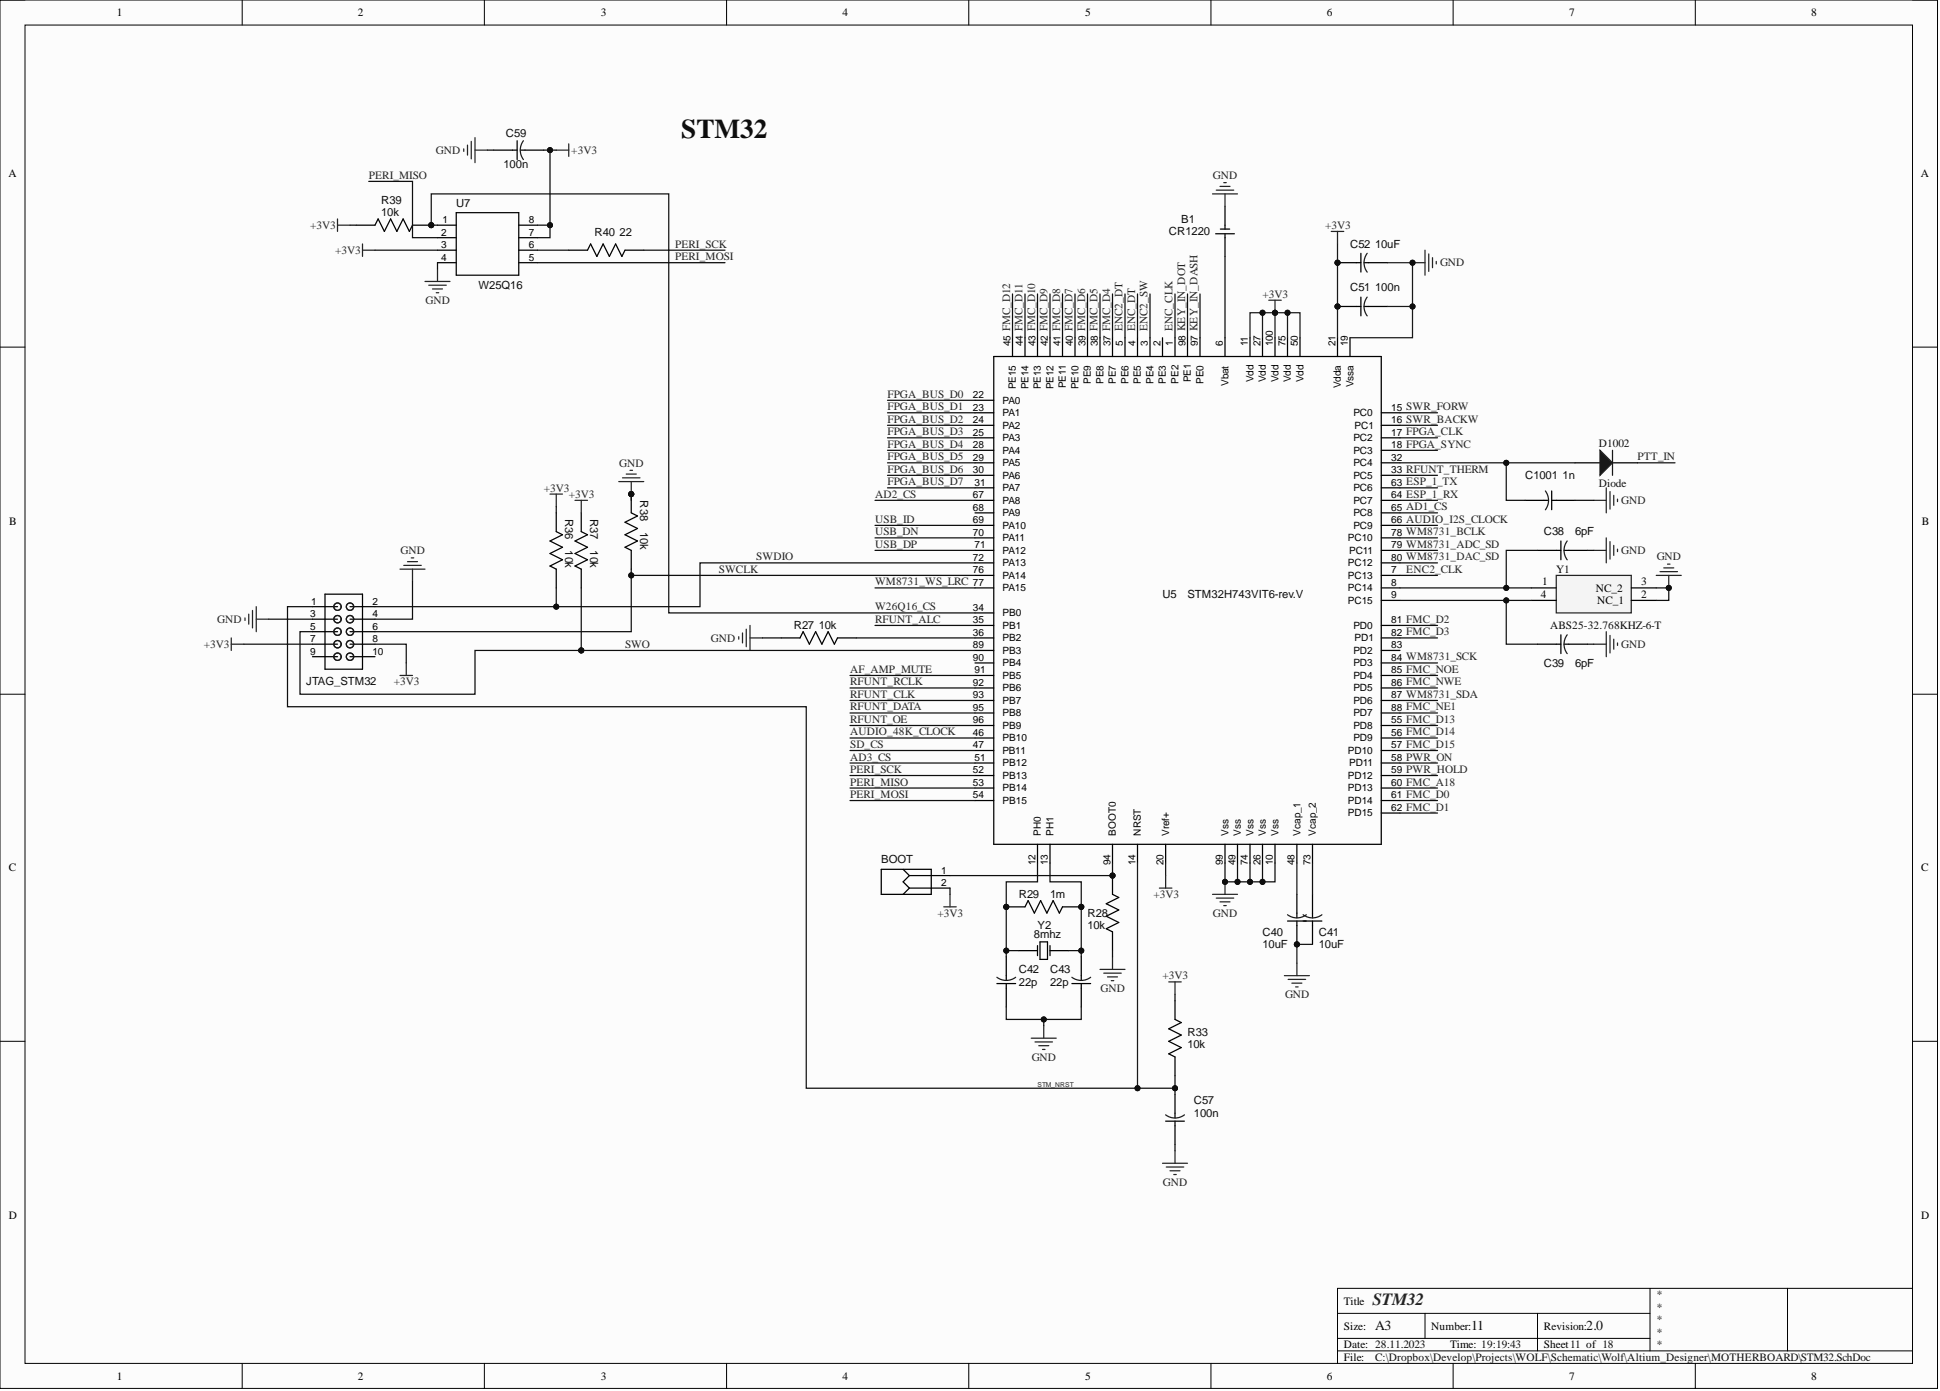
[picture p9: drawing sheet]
<svg xmlns="http://www.w3.org/2000/svg" width="393mm" height="282mm" viewBox="0 0 393 282" stroke-linecap="round" stroke-linejoin="round" font-family="sans-serif">
<defs><g id="words">
<text font-size="5.5" fill="#0e0e0e" x="138.1" y="28">STM32</text>
<text font-size="3.5" fill="#262626" x="278.3" y="264.4">STM32</text>
<g font-size="2.8" fill="#0e0e0e">
<text x="278.8" y="269.6">A3</text>
<text x="298.3" y="269.6">11</text>
<text x="321.6" y="269.6">2.0</text>
</g>
<g font-size="2.3">
<text x="23.7" y="3.3">1</text>
<text x="72.6" y="3.3">2</text>
<text x="121.8" y="3.3">3</text>
<text x="170.8" y="3.3">4</text>
<text x="220" y="3.3">5</text>
<text x="269" y="3.3">6</text>
<text x="318.2" y="3.3">7</text>
<text x="367.2" y="3.3">8</text>
<text x="1.7" y="35.9">A</text>
<text x="389.5" y="35.9">A</text>
<text x="1.9" y="106.3">B</text>
<text x="389.6" y="106.3">B</text>
<text x="312.7" y="118.6">1</text>
<text x="323.6" y="119.9">NC_2</text>
<text x="332.8" y="118.6">3</text>
<text x="312.4" y="121.2">4</text>
<text x="323.8" y="122.4">NC_1</text>
<text x="332.8" y="121.2">2</text>
<text x="1.8" y="176.6">C</text>
<text x="389.5" y="176.6">C</text>
<text x="1.8" y="247">D</text>
<text x="389.5" y="247">D</text>
<text x="272.5" y="264.4">Title</text>
<text x="272.5" y="269.4">Size:</text>
<text x="290.2" y="269.4">Number:</text>
<text x="313" y="269.4">Revision:</text>
<text x="272.5" y="273.2">Date: 28.11.2023</text>
<text x="272.5" y="275.8">File:</text>
<text x="294" y="273.2">Time: 19:19:43</text>
<text x="313" y="273.2">Sheet11 of 18</text>
<text x="23.7" y="279.6">1</text>
<text x="72.6" y="279.6">2</text>
<text x="121.8" y="279.6">3</text>
<text x="170.8" y="279.6">4</text>
<text x="220" y="279.6">5</text>
<text x="269" y="279.6">6</text>
<text x="318.2" y="279.6">7</text>
<text x="367.2" y="279.6">8</text>
</g>
<g font-size="2.3" fill="#0e0e0e">
<text x="102.6" y="27.8">C59</text>
<text x="102.1" y="34.1">100n</text>
<text x="77.3" y="41.3">R39</text>
<text x="92.5" y="41.9">U7</text>
<text x="77.3" y="43.9">10k</text>
<text x="120.6" y="47.8">R40</text>
<text x="125.6" y="47.8">22</text>
<text x="237" y="47.7">CR1220</text>
<text x="239.5" y="45.1">B1</text>
<text x="273.7" y="50.2">C52</text>
<text x="278.8" y="50.2">10uF</text>
<text x="97" y="58.5">W25Q16</text>
<text x="273.7" y="59.1">C51</text>
<text x="278.8" y="59.1">100n</text>
<text x="324.2" y="90.5">D1002</text>
<text x="129.8" y="101.4" transform="rotate(90 129.8 101.4)">R38</text>
<text x="309.2" y="97.1">C1001</text>
<text x="316.8" y="97.1">1n</text>
<text x="324.2" y="98.6">Diode</text>
<text x="114.6" y="105.2" transform="rotate(90 114.6 105.2)">R36</text>
<text x="119.6" y="105.2" transform="rotate(90 119.6 105.2)">R37</text>
<text x="129.8" y="107.7" transform="rotate(90 129.8 107.7)">10k</text>
<text x="114.6" y="111.5" transform="rotate(90 114.6 111.5)">10k</text>
<text x="119.6" y="111.5" transform="rotate(90 119.6 111.5)">10k</text>
<text x="313" y="108.5">C38</text>
<text x="319.3" y="108.5">6pF</text>
<text x="315.5" y="116.1">Y1</text>
<text x="235.7" y="121.2">U5</text>
<text x="240.8" y="121.2">STM32H743VIT6-rev.V</text>
<text x="160.9" y="127.5">R27</text>
<text x="166" y="127.5">10k</text>
<text x="314.3" y="127.5">ABS25-32.768KHZ-6-T</text>
<text x="313" y="135.1">C39</text>
<text x="319.3" y="135.1">6pF</text>
<text x="62.1" y="138.9">JTAG_STM32</text>
<text x="178.7" y="175">BOOT</text>
<text x="206.6" y="182">R29</text>
<text x="212.9" y="182">1m</text>
<text x="220.5" y="185.8">R28</text>
<text x="209.6" y="190.1">8mhz</text>
<text x="210.4" y="188.3">Y2</text>
<text x="220.5" y="188.3">10k</text>
<text x="256" y="189.6">C40</text>
<text x="267.4" y="189.6">C41</text>
<text x="206.6" y="197.2">C42</text>
<text x="212.9" y="197.2">C43</text>
<text x="256" y="192.1">10uF</text>
<text x="267.4" y="192.1">10uF</text>
<text x="206.6" y="199.7">22p</text>
<text x="212.9" y="199.7">22p</text>
<text x="240.8" y="209.9">R33</text>
<text x="240.8" y="212.4">10k</text>
<text x="242" y="226.3">100n</text>
<text x="242" y="223.8">C57</text>
<text x="335.8" y="263.1">*</text>
<text x="335.8" y="265.6">*</text>
<text x="335.8" y="268.2">*</text>
<text x="278.8" y="275.8">C:\Dropbox\Develop\Projects\WOLF\Schematic\Wolf\Altium_Designer\MOTHERBOARD\STM32.SchDoc</text>
<text x="335.8" y="270.7">*</text>
<text x="335.8" y="273.2">*</text>
</g>
<g font-size="2.3" fill="#262626">
<text x="88.4" y="31.2">GND</text>
<text x="115.8" y="31.2">+3V3</text>
<text x="74.8" y="36.3">PERI_MISO</text>
<text x="245.9" y="36.3">GND</text>
<text x="62.9" y="46.4">+3V3</text>
<text x="268.7" y="46.4">+3V3</text>
<text x="67.9" y="51.5">+3V3</text>
<text x="136.9" y="50.2">PERI_SCK</text>
<text x="136.9" y="52.7">PERI_MOSI</text>
<text x="292" y="54">GND</text>
<text x="86.3" y="61.6">GND</text>
<text x="256" y="60.3">+3V3</text>
<text x="227.6" y="67.2" transform="rotate(-90 227.6 67.2)">ENC2_DT</text>
<text x="230.1" y="67.2" transform="rotate(-90 230.1 67.2)">ENC_DT</text>
<text x="232.7" y="67.2" transform="rotate(-90 232.7 67.2)">ENC2_SW</text>
<text x="237.7" y="67.2" transform="rotate(-90 237.7 67.2)">ENC_CLK</text>
<text x="179.9" y="83.1">FPGA_BUS_D1</text>
<text x="179.9" y="80.6">FPGA_BUS_D0</text>
<text x="179.9" y="88.2">FPGA_BUS_D3</text>
<text x="179.9" y="85.7">FPGA_BUS_D2</text>
<text x="125.5" y="94.5">GND</text>
<text x="179.9" y="95.8">FPGA_BUS_D6</text>
<text x="179.9" y="93.3">FPGA_BUS_D5</text>
<text x="179.9" y="90.7">FPGA_BUS_D4</text>
<text x="332" y="93.3">PTT_IN</text>
<text x="110.2" y="99.6">+3V3</text>
<text x="115.3" y="100.9">+3V3</text>
<text x="177.4" y="100.9">AD2_CS</text>
<text x="179.9" y="98.3">FPGA_BUS_D7</text>
<text x="177.4" y="106">USB_ID</text>
<text x="328.7" y="102.1">GND</text>
<text x="81.2" y="112.3">GND</text>
<text x="153.3" y="113.6">SWDIO</text>
<text x="177.4" y="108.5">USB_DN</text>
<text x="177.4" y="111">USB_DP</text>
<text x="328.7" y="112.3">GND</text>
<text x="335.9" y="113.6">GND</text>
<text x="145.7" y="116.1">SWCLK</text>
<text x="177.4" y="118.6">WM8731_WS_LRC</text>
<text x="285.1" y="116.1">ENC2_CLK</text>
<text x="177.4" y="123.7">W26Q16_CS</text>
<text x="41.3" y="131.3">+3V3</text>
<text x="44" y="126.2">GND</text>
<text x="126.7" y="131.3">SWO</text>
<text x="144.1" y="130">GND</text>
<text x="177.4" y="126.2">RFUNT_ALC</text>
<text x="328.7" y="131.3">GND</text>
<text x="172.3" y="136.4">AF_AMP_MUTE</text>
<text x="79.8" y="138.9">+3V3</text>
<text x="172.3" y="138.9">RFUNT_RCLK</text>
<text x="172.3" y="141.4">RFUNT_CLK</text>
<text x="172.3" y="144">RFUNT_DATA</text>
<text x="172.3" y="149">AUDIO_48K_CLOCK</text>
<text x="172.3" y="146.5">RFUNT_OE</text>
<text x="172.3" y="154.1">AD3_CS</text>
<text x="172.3" y="151.6">SD_CS</text>
<text x="172.3" y="159.2">PERI_MISO</text>
<text x="172.3" y="161.7">PERI_MOSI</text>
<text x="172.3" y="156.6">PERI_SCK</text>
<text x="190.1" y="185.8">+3V3</text>
<text x="233.8" y="182">+3V3</text>
<text x="245.9" y="185.8">GND</text>
<text x="223.1" y="201">GND</text>
<text x="235.7" y="198.5">+3V3</text>
<text x="260.5" y="202.3">GND</text>
<text x="209.2" y="214.9">GND</text>
<text x="235.8" y="240.3">GND</text>
</g>
<g font-size="2">
<text x="89.5" y="47.7">2</text>
<text x="89.7" y="45.2">1</text>
<text x="107.2" y="45.2">8</text>
<text x="107.2" y="47.7">7</text>
<text x="89.5" y="52.8">4</text>
<text x="89.5" y="50.3">3</text>
<text x="107.2" y="50.3">6</text>
<text x="107.2" y="52.8">5</text>
<text x="204.9" y="70.2" transform="rotate(-90 204.9 70.2)">45 FMC_D12</text>
<text x="207.4" y="70.2" transform="rotate(-90 207.4 70.2)">44 FMC_D11</text>
<text x="209.9" y="70.2" transform="rotate(-90 209.9 70.2)">43 FMC_D10</text>
<text x="212.5" y="70.2" transform="rotate(-90 212.5 70.2)">42 FMC_D9</text>
<text x="215" y="70.2" transform="rotate(-90 215 70.2)">41 FMC_D8</text>
<text x="217.5" y="70.2" transform="rotate(-90 217.5 70.2)">40 FMC_D7</text>
<text x="220.1" y="70.2" transform="rotate(-90 220.1 70.2)">39 FMC_D6</text>
<text x="222.6" y="70.2" transform="rotate(-90 222.6 70.2)">38 FMC_D5</text>
<text x="225.1" y="70.2" transform="rotate(-90 225.1 70.2)">37 FMC_D4</text>
<text x="227.7" y="70.2" transform="rotate(-90 227.7 70.2)">5</text>
<text x="230.2" y="70.2" transform="rotate(-90 230.2 70.2)">4</text>
<text x="232.7" y="70.2" transform="rotate(-90 232.7 70.2)">3</text>
<text x="235.3" y="70.2" transform="rotate(-90 235.3 70.2)">2</text>
<text x="237.8" y="70.2" transform="rotate(-90 237.8 70.2)">1</text>
<text x="240.4" y="70.2" transform="rotate(-90 240.4 70.2)">98 KEY_IN_DOT</text>
<text x="242.9" y="70.2" transform="rotate(-90 242.9 70.2)">97 KEY_IN_DASH</text>
<text x="248" y="70.2" transform="rotate(-90 248 70.2)">6</text>
<text x="253" y="70.2" transform="rotate(-90 253 70.2)">11</text>
<text x="255.6" y="70.2" transform="rotate(-90 255.6 70.2)">27</text>
<text x="258.1" y="70.2" transform="rotate(-90 258.1 70.2)">100</text>
<text x="260.6" y="70.2" transform="rotate(-90 260.6 70.2)">75</text>
<text x="263.2" y="70.2" transform="rotate(-90 263.2 70.2)">50</text>
<text x="270.8" y="70.2" transform="rotate(-90 270.8 70.2)">21</text>
<text x="273.3" y="70.2" transform="rotate(-90 273.3 70.2)">19</text>
<text x="221.2" y="77.8" transform="rotate(-90 221.2 77.8)">PE9</text>
<text x="223.7" y="77.8" transform="rotate(-90 223.7 77.8)">PE8</text>
<text x="226.2" y="77.8" transform="rotate(-90 226.2 77.8)">PE7</text>
<text x="228.8" y="77.8" transform="rotate(-90 228.8 77.8)">PE6</text>
<text x="231.3" y="77.8" transform="rotate(-90 231.3 77.8)">PE5</text>
<text x="233.8" y="77.8" transform="rotate(-90 233.8 77.8)">PE4</text>
<text x="236.4" y="77.8" transform="rotate(-90 236.4 77.8)">PE3</text>
<text x="238.9" y="77.7" transform="rotate(-90 238.9 77.7)">PE2</text>
<text x="241.5" y="77.5" transform="rotate(-90 241.5 77.5)">PE1</text>
<text x="244" y="77.8" transform="rotate(-90 244 77.8)">PE0</text>
<text x="254.1" y="77.5" transform="rotate(-90 254.1 77.5)">Vdd</text>
<text x="256.7" y="77.5" transform="rotate(-90 256.7 77.5)">Vdd</text>
<text x="259.2" y="77.5" transform="rotate(-90 259.2 77.5)">Vdd</text>
<text x="261.7" y="77.5" transform="rotate(-90 261.7 77.5)">Vdd</text>
<text x="264.3" y="77.5" transform="rotate(-90 264.3 77.5)">Vdd</text>
<text x="197.3" y="83.2">23</text>
<text x="197.3" y="80.7">22</text>
<text x="203.3" y="81.8">PA0</text>
<text x="206" y="78.9" transform="rotate(-90 206 78.9)">PE15</text>
<text x="208.5" y="78.9" transform="rotate(-90 208.5 78.9)">PE14</text>
<text x="211" y="78.9" transform="rotate(-90 211 78.9)">PE13</text>
<text x="213.6" y="78.9" transform="rotate(-90 213.6 78.9)">PE12</text>
<text x="216.1" y="78.7" transform="rotate(-90 216.1 78.7)">PE11</text>
<text x="218.6" y="78.9" transform="rotate(-90 218.6 78.9)">PE10</text>
<text x="249.1" y="78.2" transform="rotate(-90 249.1 78.2)">Vbat</text>
<text x="271.9" y="78.7" transform="rotate(-90 271.9 78.7)">Vdda</text>
<text x="274.4" y="78.5" transform="rotate(-90 274.4 78.5)">Vssa</text>
<text x="282.1" y="83.2">15 SWR_FORW</text>
<text x="197.3" y="88.3">25</text>
<text x="197.3" y="85.8">24</text>
<text x="203.3" y="89.4">PA3</text>
<text x="203.3" y="86.9">PA2</text>
<text x="203.3" y="84.3">PA1</text>
<text x="274.4" y="89.4">PC2</text>
<text x="274.4" y="84.3">PC0</text>
<text x="274.7" y="86.9">PC1</text>
<text x="282.1" y="88.3">17 FPGA_CLK</text>
<text x="282.1" y="85.8">16 SWR_BACKW</text>
<text x="197.3" y="95.9">30</text>
<text x="197.3" y="93.4">29</text>
<text x="197.3" y="90.8">28</text>
<text x="203.3" y="94.5">PA5</text>
<text x="203.3" y="91.9">PA4</text>
<text x="274.4" y="94.5">PC4</text>
<text x="274.4" y="91.9">PC3</text>
<text x="282.1" y="95.9">33 RFUNT_THERM</text>
<text x="282.1" y="93.4">32</text>
<text x="282.1" y="90.8">18 FPGA_SYNC</text>
<text x="197.3" y="101">67</text>
<text x="197.6" y="98.4">31</text>
<text x="203.3" y="99.5">PA7</text>
<text x="203.3" y="97">PA6</text>
<text x="274.4" y="99.5">PC6</text>
<text x="274.4" y="97">PC5</text>
<text x="282.1" y="101">64 ESP_1_RX</text>
<text x="282.1" y="98.4">63 ESP_1_TX</text>
<text x="197.3" y="106">69</text>
<text x="197.3" y="103.5">68</text>
<text x="203.3" y="107.1">PA10</text>
<text x="203.3" y="104.6">PA9</text>
<text x="203.3" y="102.1">PA8</text>
<text x="274.4" y="107.1">PC9</text>
<text x="274.4" y="104.6">PC8</text>
<text x="274.4" y="102.1">PC7</text>
<text x="282.1" y="106">66 AUDIO_I2S_CLOCK</text>
<text x="282.1" y="103.5">65 AD1_CS</text>
<text x="197.3" y="113.6">72</text>
<text x="197.3" y="108.6">70</text>
<text x="197.6" y="111.1">71</text>
<text x="203.3" y="112.2">PA12</text>
<text x="203.3" y="109.7">PA11</text>
<text x="273.3" y="109.7">PC10</text>
<text x="273.6" y="112.2">PC11</text>
<text x="282.1" y="113.6">80 WM8731_DAC_SD</text>
<text x="282.1" y="111.1">79 WM8731_ADC_SD</text>
<text x="282.1" y="108.6">78 WM8731_BCLK</text>
<text x="197.3" y="118.7">77</text>
<text x="197.3" y="116.2">76</text>
<text x="203.3" y="119.8">PA15</text>
<text x="203.3" y="117.3">PA14</text>
<text x="203.3" y="114.7">PA13</text>
<text x="273.3" y="114.7">PC12</text>
<text x="273.3" y="119.8">PC14</text>
<text x="273.3" y="117.3">PC13</text>
<text x="282.1" y="118.7">8</text>
<text x="282.1" y="116.2">7</text>
<text x="62.9" y="125">3</text>
<text x="63.1" y="122.5">1</text>
<text x="75.5" y="125">4</text>
<text x="75.5" y="122.5">2</text>
<text x="197.3" y="123.8">34</text>
<text x="203.3" y="124.9">PB0</text>
<text x="273.3" y="122.3">PC15</text>
<text x="282.1" y="121.2">9</text>
<text x="62.9" y="127.6">5</text>
<text x="62.9" y="130.1">7</text>
<text x="75.5" y="130.1">8</text>
<text x="75.5" y="127.6">6</text>
<text x="197.3" y="131.4">89</text>
<text x="197.3" y="128.8">36</text>
<text x="197.3" y="126.3">35</text>
<text x="203.3" y="129.9">PB2</text>
<text x="203.3" y="127.4">PB1</text>
<text x="274.4" y="127.4">PD0</text>
<text x="274.7" y="129.9">PD1</text>
<text x="282.1" y="131.4">83</text>
<text x="282.1" y="128.8">82 FMC_D3</text>
<text x="282.1" y="126.3">81 FMC_D2</text>
<text x="62.9" y="132.6">9</text>
<text x="75.5" y="132.6">10</text>
<text x="197.3" y="133.9">90</text>
<text x="197.6" y="136.5">91</text>
<text x="203.3" y="137.5">PB5</text>
<text x="203.3" y="135">PB4</text>
<text x="203.3" y="132.5">PB3</text>
<text x="274.4" y="137.5">PD4</text>
<text x="274.4" y="135">PD3</text>
<text x="274.4" y="132.5">PD2</text>
<text x="282.1" y="136.5">85 FMC_NOE</text>
<text x="282.1" y="133.9">84 WM8731_SCK</text>
<text x="197.3" y="141.5">93</text>
<text x="197.3" y="139">92</text>
<text x="203.3" y="142.6">PB7</text>
<text x="203.3" y="140.1">PB6</text>
<text x="274.4" y="142.6">PD6</text>
<text x="274.4" y="140.1">PD5</text>
<text x="282.1" y="141.5">87 WM8731_SDA</text>
<text x="282.1" y="139">86 FMC_NWE</text>
<text x="197.3" y="146.6">96</text>
<text x="197.3" y="144.1">95</text>
<text x="197.3" y="149.1">46</text>
<text x="203.3" y="147.7">PB9</text>
<text x="203.3" y="145.2">PB8</text>
<text x="274.4" y="145.2">PD7</text>
<text x="274.4" y="147.7">PD8</text>
<text x="282.1" y="144.1">88 FMC_NE1</text>
<text x="282.1" y="149.1">56 FMC_D14</text>
<text x="282.1" y="146.6">55 FMC_D13</text>
<text x="197.3" y="151.7">47</text>
<text x="197.6" y="154.2">51</text>
<text x="203.3" y="155.3">PB12</text>
<text x="203.3" y="152.8">PB11</text>
<text x="203.3" y="150.2">PB10</text>
<text x="273.3" y="152.8">PD10</text>
<text x="273.6" y="155.3">PD11</text>
<text x="274.4" y="150.2">PD9</text>
<text x="282.1" y="154.2">58 PWR_ON</text>
<text x="282.1" y="151.7">57 FMC_D15</text>
<text x="197.3" y="161.8">54</text>
<text x="197.3" y="159.3">53</text>
<text x="197.3" y="156.7">52</text>
<text x="203.3" y="160.4">PB14</text>
<text x="203.3" y="157.8">PB13</text>
<text x="273.3" y="160.4">PD13</text>
<text x="273.3" y="157.8">PD12</text>
<text x="282.1" y="161.8">61 FMC_D0</text>
<text x="282.1" y="159.3">60 FMC_A18</text>
<text x="282.1" y="156.7">59 PWR_HOLD</text>
<text x="203.3" y="162.9">PB15</text>
<text x="273.3" y="165.4">PD15</text>
<text x="273.3" y="162.9">PD14</text>
<text x="282.1" y="164.3">62 FMC_D1</text>
<text x="211" y="169.3" transform="rotate(-90 211 169.3)">PH0</text>
<text x="213.6" y="169.3" transform="rotate(-90 213.6 169.3)">PH1</text>
<text x="226.2" y="169.3" transform="rotate(-90 226.2 169.3)">BOOT0</text>
<text x="231.3" y="169.3" transform="rotate(-90 231.3 169.3)">NRST</text>
<text x="237.1" y="169.3" transform="rotate(-90 237.1 169.3)">Vref+</text>
<text x="249.1" y="169.3" transform="rotate(-90 249.1 169.3)">Vss</text>
<text x="251.6" y="169.3" transform="rotate(-90 251.6 169.3)">Vss</text>
<text x="254.1" y="169.3" transform="rotate(-90 254.1 169.3)">Vss</text>
<text x="256.7" y="169.3" transform="rotate(-90 256.7 169.3)">Vss</text>
<text x="259.2" y="169.3" transform="rotate(-90 259.2 169.3)">Vss</text>
<text x="263.7" y="169.3" transform="rotate(-90 263.7 169.3)">Vcap_1</text>
<text x="266.8" y="169.3" transform="rotate(-90 266.8 169.3)">Vcap_2</text>
<text x="190.8" y="179.5">2</text>
<text x="190.8" y="177">1</text>
<text x="209.9" y="175.3" transform="rotate(-90 209.9 175.3)">12</text>
<text x="212.5" y="175.3" transform="rotate(-90 212.5 175.3)">13</text>
<text x="225.1" y="175.3" transform="rotate(-90 225.1 175.3)">94</text>
<text x="230.2" y="175.3" transform="rotate(-90 230.2 175.3)">14</text>
<text x="235.9" y="175.3" transform="rotate(-90 235.9 175.3)">20</text>
<text x="248" y="175.3" transform="rotate(-90 248 175.3)">99</text>
<text x="250.5" y="175.3" transform="rotate(-90 250.5 175.3)">49</text>
<text x="253" y="175.3" transform="rotate(-90 253 175.3)">74</text>
<text x="255.6" y="175.3" transform="rotate(-90 255.6 175.3)">26</text>
<text x="258.1" y="175.3" transform="rotate(-90 258.1 175.3)">10</text>
<text x="262.5" y="175.3" transform="rotate(-90 262.5 175.3)">48</text>
<text x="265.7" y="175.3" transform="rotate(-90 265.7 175.3)">73</text>
</g>
<text font-size="1.4" fill="#262626" x="210.4" y="220.3">STM_NRST</text>
</g></defs>
<path d="M0 0h392.8v281.3h-392.8z" fill-rule="evenodd" fill="#fcfcfc"/>
<path d="M0 0h392.8v281.3h-392.8z" fill="none" stroke="#000" stroke-width=".2"/>
<path d="M5.1 5.1h382.7v271.2h-382.7z" fill-rule="evenodd" fill="#fcfcfc"/>
<g fill="none" stroke="#000" stroke-width=".2">
<path d="M0 0h5.1M5.1 5.1h382.7v271.2h-382.7zM49.1 0v5.1M98.2 0v5.1M147.3 0v5.1M196.4 0v5.1M245.5 0v5.1M294.6 0v5.1M343.7 0v5.1M387.8 0h5v5.1M0 70.3h5.1M387.8 70.3h5"/>
<path d="M0 140.7h5.1M387.8 140.7h5M0 211h5.1M387.8 211h5M49.1 276.3v5M98.2 276.3v5M147.3 276.3v5M196.4 276.3v5M245.5 276.3v5M271.2 266.1h63.3M271.2 273.7h116.6M271.2 271.2h63.3"/>
<path d="M288.9 266.1v5.1M294.6 276.3v5M311.7 266.1v7.6M334.5 261.1v12.6M343.7 276.3v5M362.4 261.1v12.6M387.8 261.1h-116.6v15.2M392.8 276.3v5"/>
</g>
<circle cx="225.6" cy="177.4" r=".51" fill="#0e0e0e"/>
<circle cx="225.6" cy="177.4" r=".51" fill="none" stroke="#0e0e0e" stroke-width=".2"/>
<path d="M225.6 177.4v3.8l1.2 .7-2.5 1.2 2.5 1.3-2.5 1.3 2.5 1.2-2.5 1.3 1.3 .6v3.8" fill="none" stroke="#000" stroke-width=".25"/>
<circle cx="225.6" cy="177.4" r=".51" fill="#0e0e0e"/>
<circle cx="225.6" cy="177.4" r=".51" fill="none" stroke="#0e0e0e" stroke-width=".2"/>
<g fill="none" stroke="#000" stroke-width=".25">
<path d="M115.3 50.7h3.8l.7-1.3 1.2 2.6 1.3-2.6 1.3 2.6 1.2-2.6 1.3 2.6 .6-1.3h3.8M178.7 176.2h10.1v5h-10.1zM183.1 176.2l1.3 1.2M184.4 180h8.2M184.4 180l-1.3 1.2M184.4 177.4h8.2M184.4 177.4l-1.3 1.3 1.3 1.3M202.1 199.3h3.8M204 193.9v4.8M204 199.3v4.7M206.6 192.6h3.8M210.4 191.6v2"/>
<path d="M210.9 190.9h1.5v3.5h-1.5zM212.9 191.6v2M212.9 192.6h3.8M217.3 199.3h3.8M219.2 193.9v4.8M219.2 199.3v4.7"/>
</g>
<path d="M202.1 198a3.2 3.2 0 0 0 3.8 0M217.3 198a3.2 3.2 0 0 0 3.8 0" fill="none" stroke="#1c1c1c" stroke-width=".25"/>
<circle cx="204" cy="183.8" r=".51" fill="#0e0e0e"/>
<circle cx="204" cy="183.8" r=".51" fill="none" stroke="#0e0e0e" stroke-width=".2"/>
<circle cx="219.2" cy="183.8" r=".51" fill="#0e0e0e"/>
<circle cx="219.2" cy="183.8" r=".51" fill="none" stroke="#0e0e0e" stroke-width=".2"/>
<path d="M204 183.8h3.8l.7-1.3 1.2 2.5 1.3-2.5 1.3 2.5 1.2-2.5 1.3 2.5 .6-1.2" fill="none" stroke="#000" stroke-width=".25"/>
<circle cx="204" cy="183.8" r=".51" fill="#0e0e0e"/>
<circle cx="204" cy="183.8" r=".51" fill="none" stroke="#0e0e0e" stroke-width=".2"/>
<path d="M215.4 183.8h3.8" fill="none" stroke="#000" stroke-width=".25"/>
<circle cx="219.2" cy="183.8" r=".51" fill="#0e0e0e"/>
<circle cx="219.2" cy="183.8" r=".51" fill="none" stroke="#0e0e0e" stroke-width=".2"/>
<path d="M238.2 202.8v3.8l1.3 .6-2.5 1.3 2.5 1.2-2.5 1.3 2.5 1.3-2.5 1.2 1.2 .7v3.8" fill="none" stroke="#000" stroke-width=".25"/>
<circle cx="263" cy="191.4" r=".51" fill="#0e0e0e"/>
<circle cx="263" cy="191.4" r=".51" fill="none" stroke="#0e0e0e" stroke-width=".2"/>
<path d="M261.1 186.6h3.8M263 185v1M263 186.6v4.8" fill="none" stroke="#000" stroke-width=".25"/>
<path d="M261.1 185.4a3.2 3.2 0 0 0 3.8 0" fill="none" stroke="#1c1c1c" stroke-width=".25"/>
<circle cx="263" cy="191.4" r=".51" fill="#0e0e0e"/>
<circle cx="263" cy="191.4" r=".51" fill="none" stroke="#0e0e0e" stroke-width=".2"/>
<path d="M112.8 103.9v3.8l1.3 .7-2.6 1.2 2.6 1.3-2.6 1.3 2.6 1.2-2.6 1.3 1.3 .6v3.8M117.9 103.9v3.8l1.2 .7-2.5 1.2 2.5 1.3-2.5 1.3 2.5 1.2-2.5 1.3 1.3 .6v3.8M263 181.2v3.8M264.2 186.6h3.8M266.1 181.2v4.8M266.1 186.6v4.8" fill="none" stroke="#000" stroke-width=".25"/>
<path d="M264.2 185.4a3.2 3.2 0 0 0 3.8 0" fill="none" stroke="#1c1c1c" stroke-width=".25"/>
<circle cx="128" cy="100.1" r=".51" fill="#0e0e0e"/>
<circle cx="128" cy="100.1" r=".51" fill="none" stroke="#0e0e0e" stroke-width=".2"/>
<path d="M128 100.1v3.8l1.3 .7-2.6 1.2 2.6 1.3-2.6 1.3 2.6 1.2-2.6 1.3 1.3 .6" fill="none" stroke="#000" stroke-width=".25"/>
<circle cx="128" cy="100.1" r=".51" fill="#0e0e0e"/>
<circle cx="128" cy="100.1" r=".51" fill="none" stroke="#0e0e0e" stroke-width=".2"/>
<path d="M246.5 47.4h3.8M247.4 46.4h1.9M248.4 41.8v4.6M248.4 47.4v4.6M128 111.5v3.8M236.3 227.2h3.8M238.2 221.8v4.8M238.2 227.2v4.7" fill="none" stroke="#000" stroke-width=".25"/>
<path d="M236.3 225.9a3.2 3.2 0 0 0 3.9 0" fill="none" stroke="#1c1c1c" stroke-width=".25"/>
<circle cx="87.4" cy="45.6" r=".51" fill="#0e0e0e"/>
<circle cx="87.4" cy="45.6" r=".51" fill="none" stroke="#0e0e0e" stroke-width=".2"/>
<path d="M72.2 45.6h3.8l.7-1.2 1.2 2.5 1.3-2.5 1.3 2.5 1.2-2.5 1.3 2.5 .6-1.3h3.8" fill="none" stroke="#000" stroke-width=".25"/>
<circle cx="87.4" cy="45.6" r=".51" fill="#0e0e0e"/>
<circle cx="87.4" cy="45.6" r=".51" fill="none" stroke="#0e0e0e" stroke-width=".2"/>
<g fill="none" stroke="#000" stroke-width=".25">
<path d="M100.1 30.4h4.8M104.9 28.5v3.8M105.5 30.4h4.7M88.7 45.6h3.8M88.7 48.2h3.8M88.7 50.7h3.8M88.7 53.2h3.8M92.5 43.1h12.7v12.7h-12.7zM105.2 45.6h3.8M105.2 48.2h3.8M105.2 50.7h3.8M105.2 53.2h3.8"/>
<path d="M311.7 111.5h4.8M316.5 109.6v3.8M317.1 111.5h4.8"/>
</g>
<path d="M106.1 28.5a3.2 3.2 0 0 0 0 3.8M317.8 109.6a3.2 3.2 0 0 0 0 3.8" fill="none" stroke="#1c1c1c" stroke-width=".25"/>
<circle cx="271.2" cy="62.1" r=".51" fill="#0e0e0e"/>
<circle cx="271.2" cy="62.1" r=".51" fill="none" stroke="#0e0e0e" stroke-width=".2"/>
<path d="M271.2 62.1h4.7M275.9 60.2v3.8M276.6 62.1h.9" fill="none" stroke="#000" stroke-width=".25"/>
<path d="M277.2 60.2a3.2 3.2 0 0 0 0 3.8" fill="none" stroke="#1c1c1c" stroke-width=".25"/>
<circle cx="271.2" cy="62.1" r=".51" fill="#0e0e0e"/>
<circle cx="271.2" cy="62.1" r=".51" fill="none" stroke="#0e0e0e" stroke-width=".2"/>
<path d="M277.5 62.1h3.8" fill="none" stroke="#000" stroke-width=".25"/>
<circle cx="271.2" cy="53.2" r=".51" fill="#0e0e0e"/>
<circle cx="271.2" cy="53.2" r=".51" fill="none" stroke="#0e0e0e" stroke-width=".2"/>
<path d="M271.2 53.2h4.7M275.9 51.3v3.8M276.6 53.2h.9" fill="none" stroke="#000" stroke-width=".25"/>
<path d="M277.2 51.3a3.2 3.2 0 0 0 0 3.8" fill="none" stroke="#1c1c1c" stroke-width=".25"/>
<circle cx="271.2" cy="53.2" r=".51" fill="#0e0e0e"/>
<circle cx="271.2" cy="53.2" r=".51" fill="none" stroke="#0e0e0e" stroke-width=".2"/>
<g fill="none" stroke="#000" stroke-width=".25">
<path d="M277.5 53.2h3.8M201.5 72.2h78.6v98.9h-78.6zM205.3 68.4v3.8M207.8 68.4v3.8M210.4 68.4v3.8M212.9 68.4v3.8M215.4 68.4v3.8M218 68.4v3.8M220.5 68.4v3.8M223 68.4v3.8M225.6 68.4v3.8M228.1 68.4v3.8"/>
<path d="M230.6 68.4v3.8M233.2 68.4v3.8M235.7 68.4v3.8M238.2 68.4v3.8M240.8 68.4v3.8M243.3 68.4v3.8M248.4 68.4v3.8M253.4 68.4v3.8M256 68.4v3.8M258.5 68.4v3.8M261.1 68.4v3.8M263.6 68.4v3.8"/>
<path d="M271.2 68.4v3.8M273.7 68.4v3.8M197.7 98.9h3.8M197.7 96.3h3.8M197.7 93.8h3.8M197.7 91.3h3.8M197.7 88.7h3.8M197.7 86.2h3.8M197.7 83.6h3.8M197.7 81.1h3.8M280.1 98.9h3.8M280.1 96.3h3.8"/>
<path d="M280.1 93.8h3.8M280.1 91.3h3.8M280.1 88.7h3.8M280.1 86.2h3.8M280.1 83.6h3.8M197.7 114.1h3.8M197.7 111.5h3.8M197.7 109h3.8M197.7 119.1h3.8M197.7 116.6h3.8M197.7 106.5h3.8M197.7 103.9h3.8"/>
<path d="M197.7 101.4h3.8M280.1 114.1h3.8M280.1 111.5h3.8M280.1 109h3.8M280.1 119.1h3.8M280.1 116.6h3.8M280.1 106.5h3.8M280.1 103.9h3.8M280.1 101.4h3.8M158.4 129.3h3.8l.6-1.3 1.3 2.5 1.3-2.5 1.2 2.5 1.3-2.5 1.3 2.5 .6-1.2h3.8M197.7 129.3h3.8M197.7 139.4h3.8"/>
<path d="M197.7 136.9h3.8M197.7 134.3h3.8M197.7 131.8h3.8M197.7 126.7h3.8M197.7 124.2h3.8M280.1 129.3h3.8M280.1 139.4h3.8M280.1 136.9h3.8M280.1 134.3h3.8M280.1 131.8h3.8M280.1 126.7h3.8M280.1 121.7h3.8"/>
<path d="M311.7 130.5h4.8M316.5 128.6v3.8M317.1 130.5h4.8M197.7 147h3.8M197.7 144.5h3.8M197.7 141.9h3.8M197.7 159.7h3.8M197.7 157.2h3.8M197.7 154.6h3.8M197.7 152.1h3.8M197.7 149.5h3.8M280.1 147h3.8"/>
<path d="M280.1 144.5h3.8M280.1 141.9h3.8M280.1 159.7h3.8M280.1 157.2h3.8M280.1 154.6h3.8M280.1 152.1h3.8M280.1 149.5h3.8M197.7 162.2h3.8M210.4 171.1v3.8M212.9 171.1v3.8M225.6 171.1v3.8M230.6 171.1v3.8"/>
<path d="M236.3 171.1v3.8M248.4 171.1v3.8M250.9 171.1v3.8M253.4 171.1v3.8M256 171.1v3.8M258.5 171.1v3.8M263 171.1v3.8M266.1 171.1v3.8M280.1 164.8h3.8M280.1 162.2h3.8"/>
</g>
<path d="M317.8 128.6a3.2 3.2 0 0 0 0 3.8" fill="none" stroke="#1c1c1c" stroke-width=".25"/>
<g fill="none" stroke="#262626" stroke-width=".25">
<path d="M112.8 30.4h2.5M115.3 29.2v2.5M68.4 44.4v2.5M68.4 45.6h2.6M73.5 49.4v2.6M73.5 50.7h2.5M269.9 46.9h2.6M271.2 46.9v2.5M257.2 60.8h2.6M258.5 60.8v2.6M111.5 100.1h2.6M112.8 100.1v2.6"/>
<path d="M46.9 129.3v2.5M46.9 130.5h2.5"/>
</g>
<circle cx="258.5" cy="63.4" r=".51" fill="#0e0e0e"/>
<circle cx="258.5" cy="63.4" r=".51" fill="none" stroke="#0e0e0e" stroke-width=".2"/>
<g fill="none" stroke="#262626" stroke-width=".25">
<path d="M94 30.2v.5M94.8 29.4v2M95.5 28.6v3.6M96.3 27.9v5.1M96.3 30.4h2.5M86.2 57h5M86.9 57.8h3.6M87.7 58.6h2M88.5 59.3h.5M88.7 54.5v2.5M149.8 129v.5M150.5 128.3v2"/>
<path d="M151.3 127.5v3.5M152.1 126.7v5.1M152.1 129.3h2.5M248.4 178.7v2.5M191.4 183.8h2.5M192.6 181.2v2.6M223 196.4h5.1M223.8 197.2h3.5M224.6 198h2M225.3 198.7h.5M225.6 193.9v2.5M237 199h2.5"/>
<path d="M238.2 199v2.5M245.8 181.2h5.1M246.6 182h3.6M247.4 182.7h2M248.1 183.5h.5M209.1 210.4h5.1M209.9 211.1h3.5M210.6 211.9h2M211.4 212.7h.5M211.6 207.8v2.6M235.7 235.7h5.1M236.5 236.5h3.5"/>
<path d="M237.2 237.2h2.1M238 238h.5M238.2 233.2v2.5"/>
</g>
<circle cx="248.4" cy="178.7" r=".51" fill="#0e0e0e"/>
<circle cx="248.4" cy="178.7" r=".51" fill="none" stroke="#0e0e0e" stroke-width=".2"/>
<g fill="none" stroke="#262626" stroke-width=".25">
<path d="M286.4 53.2h2.5M288.9 50.7v5.1M289.7 51.5v3.5M290.4 52.2v2M291.2 53v.5M323.1 130.5h2.6M325.7 128v5.1M326.4 128.8v3.5M327.2 129.5v2.1M328 130.3v.5M260.4 197.7h5.1M261.2 198.5h3.5"/>
<path d="M261.9 199.2h2.1M262.7 200h.5M263 195.2v2.5"/>
</g>
<circle cx="286.4" cy="53.2" r=".51" fill="#0e0e0e"/>
<circle cx="286.4" cy="53.2" r=".51" fill="none" stroke="#0e0e0e" stroke-width=".2"/>
<path d="M245.8 39.3h5.1M246.6 38.5h3.6M247.4 37.8h2M248.1 37h.5M248.4 39.3v2.5M235.1 180h2.5M236.3 177.4v2.6" fill="none" stroke="#262626" stroke-width=".25"/>
<path d="M315.5 116.6h15.2v7.6h-15.2z" fill-rule="evenodd" fill="#f5f5f5"/>
<path d="M315.5 116.6h15.2v7.6h-15.2zM323.1 111.5h2.6M325.7 109v5.1M326.4 109.8v3.5M327.2 110.5v2M328 111.3v.5M335.8 116.6h5.1M336.6 115.8h3.5M337.3 115.1h2.1M338.1 114.3h.5M338.4 116.6v2.5" fill="none" stroke="#262626" stroke-width=".25"/>
<path d="M310.5 119.1h5M330.7 119.1h5.1M310.5 121.7h5M330.7 121.7h5.1" fill="none" stroke="#000" stroke-width=".25"/>
<circle cx="338.4" cy="119.1" r=".51" fill="#0e0e0e"/>
<circle cx="338.4" cy="119.1" r=".51" fill="none" stroke="#0e0e0e" stroke-width=".2"/>
<path d="M63.4 133.1h5M63.4 130.5h5M63.4 128h5M63.4 125.5h5M63.4 122.9h5M65.9 120.4h7.6v15.2h-7.6zM71 133.1h5M71 130.5h5M71 128h5M71 125.5h5M71 122.9h5" fill="none" stroke="#000" stroke-width=".25"/>
<g fill="none" stroke="#1c1c1c" stroke-width=".25">
<circle cx="68.4" cy="130.5" r=".75"/>
<circle cx="68.4" cy="122.9" r=".75"/>
<circle cx="68.4" cy="128" r=".75"/>
<circle cx="68.4" cy="125.5" r=".75"/>
<circle cx="68.4" cy="133.1" r=".75"/>
<circle cx="71" cy="122.9" r=".75"/>
<circle cx="71" cy="130.5" r=".75"/>
<circle cx="71" cy="128" r=".75"/>
<circle cx="71" cy="125.5" r=".75"/>
<circle cx="71" cy="133.1" r=".75"/>
</g>
<path d="M125.5 97.6h5M126.2 96.8h3.6M127 96.1h2M127.7 95.3h.5M128 97.6v2.5M49.7 125.2v.5M50.4 124.5v2M51.2 123.7v3.5M52 122.9v5.1M52 125.5h2.5" fill="none" stroke="#262626" stroke-width=".25"/>
<circle cx="128" cy="100.1" r=".51" fill="#0e0e0e"/>
<circle cx="128" cy="100.1" r=".51" fill="none" stroke="#0e0e0e" stroke-width=".2"/>
<path d="M81.1 115.3h5.1M81.9 114.6h3.5M82.6 113.8h2.1M83.4 113h.5M83.6 115.3v2.6M116.6 101.4h2.5M117.9 101.4v2.5M81.1 136.9h2.5M82.4 134.3v2.6" fill="none" stroke="#262626" stroke-width=".25"/>
<path d="M319.3 93.8h5.1M326.9 93.8h5.1" fill="none" stroke="#000" stroke-width=".25"/>
<path d="M324.4 91.3l2.5 2.5-2.5 2.5z" fill="#1c1c1c"/>
<path d="M313.3 99.5a3.2 3.2 0 0 1 0 3.8M324.4 91.3l2.5 2.5-2.5 2.5zM326.9 91.3v5" fill="none" stroke="#1c1c1c" stroke-width=".25"/>
<path d="M314.6 99.5v3.8M309.2 101.4h4.8M314.6 101.4h4.7" fill="none" stroke="#000" stroke-width=".25"/>
<path d="M325.7 98.9v5M326.4 99.6v3.6M323.1 101.4h2.6M327.2 100.4v2M328 101.1v.5" fill="none" stroke="#262626" stroke-width=".25"/>
<path d="M98.8 30.4h1.3M71 45.6h1.2M88.7 53.2v1.3M109 45.6h2.5M109 50.7h6.3" fill="none" stroke="#0e0e0e" stroke-width=".25"/>
<circle cx="111.5" cy="45.6" r=".51" fill="#0e0e0e"/>
<circle cx="111.5" cy="45.6" r=".51" fill="none" stroke="#0e0e0e" stroke-width=".2"/>
<path d="M117.9 119.1v12.7" fill="none" stroke="#0e0e0e" stroke-width=".25"/>
<circle cx="117.9" cy="131.8" r=".51" fill="#0e0e0e"/>
<circle cx="117.9" cy="131.8" r=".51" fill="none" stroke="#0e0e0e" stroke-width=".2"/>
<path d="M128 100.1v1.3" fill="none" stroke="#0e0e0e" stroke-width=".25"/>
<circle cx="128" cy="100.1" r=".51" fill="#0e0e0e"/>
<circle cx="128" cy="100.1" r=".51" fill="none" stroke="#0e0e0e" stroke-width=".2"/>
<g fill="none" stroke="#0e0e0e" stroke-width=".25">
<path d="M179.9 96.3h17.8M179.9 98.9h17.8M179.9 88.7h17.8M179.9 91.3h17.8M179.9 93.8h17.8M179.9 86.2h17.8M179.9 83.6h17.8M179.9 81.1h17.8M177.4 101.4h20.3M154.6 129.3h3.8M172.3 139.4h25.4M172.3 157.2h25.4"/>
<path d="M172.3 159.7h25.4M172.3 149.5h25.4M172.3 141.9h25.4M172.3 144.5h25.4M172.3 147h25.4M172.3 162.2h25.4M192.6 180v1.2M204 192.6h2.6"/>
</g>
<circle cx="204" cy="192.6" r=".51" fill="#0e0e0e"/>
<circle cx="204" cy="192.6" r=".51" fill="none" stroke="#0e0e0e" stroke-width=".2"/>
<path d="M205.3 59.6v8.8M211.6 206.6v1.2" fill="none" stroke="#0e0e0e" stroke-width=".25"/>
<circle cx="211.6" cy="206.6" r=".51" fill="#0e0e0e"/>
<circle cx="211.6" cy="206.6" r=".51" fill="none" stroke="#0e0e0e" stroke-width=".2"/>
<path d="M207.8 59.6v8.8M210.4 59.6v8.8M212.9 59.6v8.8M216.7 192.6h2.5" fill="none" stroke="#0e0e0e" stroke-width=".25"/>
<circle cx="219.2" cy="192.6" r=".51" fill="#0e0e0e"/>
<circle cx="219.2" cy="192.6" r=".51" fill="none" stroke="#0e0e0e" stroke-width=".2"/>
<g fill="none" stroke="#0e0e0e" stroke-width=".25">
<path d="M215.4 59.6v8.8M218 59.6v8.8M220.5 59.6v8.8M223 59.6v8.8M225.6 59.6v8.8M228.1 59.6v8.8M230.6 59.6v8.8M233.2 59.6v8.8M238.2 59.6v8.8M240.8 59.6v8.8M243.3 59.6v8.8M250.9 174.9v3.8"/>
<path d="M225.6 192.6v1.3"/>
</g>
<circle cx="250.9" cy="178.7" r=".51" fill="#0e0e0e"/>
<circle cx="250.9" cy="178.7" r=".51" fill="none" stroke="#0e0e0e" stroke-width=".2"/>
<g fill="none" stroke="#0e0e0e" stroke-width=".25">
<path d="M248.4 52v16.4M283.9 98.9h7.6M283.9 91.3h7.6M283.9 88.7h7.6M283.9 83.6h7.6M112.8 119.1v3.8M283.9 116.6h7.6M283.9 111.5h7.6M283.9 114.1h7.6M283.9 103.9h7.6M283.9 109h7.6M283.9 106.5h7.6"/>
<path d="M283.9 101.4h7.6M283.9 136.9h7.6M283.9 139.4h7.6M283.9 134.3h7.6M283.9 126.7h7.6M283.9 129.3h7.6M283.9 159.7h7.6M283.9 149.5h7.6M283.9 152.1h7.6M283.9 154.6h7.6M283.9 144.5h7.6M283.9 147h7.6"/>
<path d="M283.9 141.9h7.6M266.1 174.9v6.3M283.9 164.8h7.6M283.9 162.2h7.6M238.2 201.5v1.3M238.2 231.9v1.3"/>
</g>
<circle cx="112.8" cy="122.9" r=".51" fill="#0e0e0e"/>
<circle cx="112.8" cy="122.9" r=".51" fill="none" stroke="#0e0e0e" stroke-width=".2"/>
<path d="M74.8 36.8h8.8v11.4h5.1M76 50.7h12.7M88.7 45.6h-1.3v-6.3h48.2v84.9h62.1M173.6 129.3h24.1" fill="none" stroke="#0e0e0e" stroke-width=".25"/>
<circle cx="87.4" cy="45.6" r=".51" fill="#0e0e0e"/>
<circle cx="87.4" cy="45.6" r=".51" fill="none" stroke="#0e0e0e" stroke-width=".2"/>
<path d="M111.5 30.4v17.8h-2.5" fill="none" stroke="#0e0e0e" stroke-width=".25"/>
<circle cx="111.5" cy="45.6" r=".51" fill="#0e0e0e"/>
<circle cx="111.5" cy="45.6" r=".51" fill="none" stroke="#0e0e0e" stroke-width=".2"/>
<circle cx="111.5" cy="30.4" r=".51" fill="#0e0e0e"/>
<circle cx="111.5" cy="30.4" r=".51" fill="none" stroke="#0e0e0e" stroke-width=".2"/>
<path d="M110.2 30.4h2.6" fill="none" stroke="#0e0e0e" stroke-width=".25"/>
<circle cx="111.5" cy="30.4" r=".51" fill="#0e0e0e"/>
<circle cx="111.5" cy="30.4" r=".51" fill="none" stroke="#0e0e0e" stroke-width=".2"/>
<path d="M204 204v2.6h15.2v-2.6" fill="none" stroke="#0e0e0e" stroke-width=".25"/>
<circle cx="211.6" cy="206.6" r=".51" fill="#0e0e0e"/>
<circle cx="211.6" cy="206.6" r=".51" fill="none" stroke="#0e0e0e" stroke-width=".2"/>
<path d="M210.4 174.9v3.8h-6.4v15.2" fill="none" stroke="#0e0e0e" stroke-width=".25"/>
<circle cx="204" cy="192.6" r=".51" fill="#0e0e0e"/>
<circle cx="204" cy="192.6" r=".51" fill="none" stroke="#0e0e0e" stroke-width=".2"/>
<circle cx="204" cy="183.8" r=".51" fill="#0e0e0e"/>
<circle cx="204" cy="183.8" r=".51" fill="none" stroke="#0e0e0e" stroke-width=".2"/>
<path d="M212.9 174.9v3.8h6.3v15.2" fill="none" stroke="#0e0e0e" stroke-width=".25"/>
<circle cx="219.2" cy="183.8" r=".51" fill="#0e0e0e"/>
<circle cx="219.2" cy="183.8" r=".51" fill="none" stroke="#0e0e0e" stroke-width=".2"/>
<circle cx="219.2" cy="192.6" r=".51" fill="#0e0e0e"/>
<circle cx="219.2" cy="192.6" r=".51" fill="none" stroke="#0e0e0e" stroke-width=".2"/>
<path d="M225.6 174.9v2.5h-33" fill="none" stroke="#0e0e0e" stroke-width=".25"/>
<circle cx="225.6" cy="177.4" r=".51" fill="#0e0e0e"/>
<circle cx="225.6" cy="177.4" r=".51" fill="none" stroke="#0e0e0e" stroke-width=".2"/>
<path d="M248.4 174.9v3.8h5v-3.8" fill="none" stroke="#0e0e0e" stroke-width=".25"/>
<circle cx="248.4" cy="178.7" r=".51" fill="#0e0e0e"/>
<circle cx="248.4" cy="178.7" r=".51" fill="none" stroke="#0e0e0e" stroke-width=".2"/>
<circle cx="250.9" cy="178.7" r=".51" fill="#0e0e0e"/>
<circle cx="250.9" cy="178.7" r=".51" fill="none" stroke="#0e0e0e" stroke-width=".2"/>
<circle cx="253.4" cy="178.7" r=".51" fill="#0e0e0e"/>
<circle cx="253.4" cy="178.7" r=".51" fill="none" stroke="#0e0e0e" stroke-width=".2"/>
<path d="M258.5 174.9v3.8h-5.1" fill="none" stroke="#0e0e0e" stroke-width=".25"/>
<circle cx="253.4" cy="178.7" r=".51" fill="#0e0e0e"/>
<circle cx="253.4" cy="178.7" r=".51" fill="none" stroke="#0e0e0e" stroke-width=".2"/>
<circle cx="256" cy="178.7" r=".51" fill="#0e0e0e"/>
<circle cx="256" cy="178.7" r=".51" fill="none" stroke="#0e0e0e" stroke-width=".2"/>
<path d="M256 174.9v3.8" fill="none" stroke="#0e0e0e" stroke-width=".25"/>
<circle cx="256" cy="178.7" r=".51" fill="#0e0e0e"/>
<circle cx="256" cy="178.7" r=".51" fill="none" stroke="#0e0e0e" stroke-width=".2"/>
<path d="M109 53.2h38M130.5 50.7h16.5M283.9 86.2h7.6M332 93.8h7.6M177.4 111.5h20.3M177.4 109h20.3M172.3 154.6h25.4M283.9 157.2h7.6" fill="none" stroke="#0e0e0e" stroke-width=".25"/>
<path d="M236.3 174.9v2.5M263 174.9v6.3M266.1 191.4h-3.1v3.8" fill="none" stroke="#1c1c1c" stroke-width=".25"/>
<circle cx="263" cy="191.4" r=".51" fill="#0e0e0e"/>
<circle cx="263" cy="191.4" r=".51" fill="none" stroke="#0e0e0e" stroke-width=".2"/>
<path d="M271.2 49.4v19" fill="none" stroke="#1c1c1c" stroke-width=".25"/>
<circle cx="271.2" cy="62.1" r=".51" fill="#0e0e0e"/>
<circle cx="271.2" cy="62.1" r=".51" fill="none" stroke="#0e0e0e" stroke-width=".2"/>
<circle cx="271.2" cy="53.2" r=".51" fill="#0e0e0e"/>
<circle cx="271.2" cy="53.2" r=".51" fill="none" stroke="#0e0e0e" stroke-width=".2"/>
<path d="M281.3 53.2h5.1v15.2h-12.7" fill="none" stroke="#1c1c1c" stroke-width=".25"/>
<circle cx="286.4" cy="53.2" r=".51" fill="#0e0e0e"/>
<circle cx="286.4" cy="53.2" r=".51" fill="none" stroke="#0e0e0e" stroke-width=".2"/>
<circle cx="286.4" cy="62.1" r=".51" fill="#0e0e0e"/>
<circle cx="286.4" cy="62.1" r=".51" fill="none" stroke="#0e0e0e" stroke-width=".2"/>
<path d="M281.3 62.1h5.1" fill="none" stroke="#1c1c1c" stroke-width=".25"/>
<circle cx="286.4" cy="62.1" r=".51" fill="#0e0e0e"/>
<circle cx="286.4" cy="62.1" r=".51" fill="none" stroke="#0e0e0e" stroke-width=".2"/>
<path d="M253.4 68.4v-5h10.2v5" fill="none" stroke="#1c1c1c" stroke-width=".25"/>
<circle cx="256" cy="63.4" r=".51" fill="#0e0e0e"/>
<circle cx="256" cy="63.4" r=".51" fill="none" stroke="#0e0e0e" stroke-width=".2"/>
<circle cx="258.5" cy="63.4" r=".51" fill="#0e0e0e"/>
<circle cx="258.5" cy="63.4" r=".51" fill="none" stroke="#0e0e0e" stroke-width=".2"/>
<circle cx="261.1" cy="63.4" r=".51" fill="#0e0e0e"/>
<circle cx="261.1" cy="63.4" r=".51" fill="none" stroke="#0e0e0e" stroke-width=".2"/>
<path d="M261.1 63.4v5" fill="none" stroke="#1c1c1c" stroke-width=".25"/>
<circle cx="261.1" cy="63.4" r=".51" fill="#0e0e0e"/>
<circle cx="261.1" cy="63.4" r=".51" fill="none" stroke="#0e0e0e" stroke-width=".2"/>
<path d="M258.5 63.4v5" fill="none" stroke="#1c1c1c" stroke-width=".25"/>
<circle cx="258.5" cy="63.4" r=".51" fill="#0e0e0e"/>
<circle cx="258.5" cy="63.4" r=".51" fill="none" stroke="#0e0e0e" stroke-width=".2"/>
<path d="M256 63.4v5" fill="none" stroke="#1c1c1c" stroke-width=".25"/>
<circle cx="256" cy="63.4" r=".51" fill="#0e0e0e"/>
<circle cx="256" cy="63.4" r=".51" fill="none" stroke="#0e0e0e" stroke-width=".2"/>
<path d="M230.6 174.9v45.6" fill="none" stroke="#1c1c1c" stroke-width=".25"/>
<circle cx="230.6" cy="220.5" r=".51" fill="#0e0e0e"/>
<circle cx="230.6" cy="220.5" r=".51" fill="none" stroke="#0e0e0e" stroke-width=".2"/>
<path d="M311.7 111.5h-6.3v7.6h-21.5" fill="none" stroke="#0e0e0e" stroke-width=".25"/>
<circle cx="305.4" cy="119.1" r=".51" fill="#0e0e0e"/>
<circle cx="305.4" cy="119.1" r=".51" fill="none" stroke="#0e0e0e" stroke-width=".2"/>
<path d="M283.9 121.7h21.5v8.8h6.3" fill="none" stroke="#0e0e0e" stroke-width=".25"/>
<circle cx="305.4" cy="121.7" r=".51" fill="#0e0e0e"/>
<circle cx="305.4" cy="121.7" r=".51" fill="none" stroke="#0e0e0e" stroke-width=".2"/>
<path d="M305.4 119.1h5.1" fill="none" stroke="#0e0e0e" stroke-width=".25"/>
<circle cx="305.4" cy="119.1" r=".51" fill="#0e0e0e"/>
<circle cx="305.4" cy="119.1" r=".51" fill="none" stroke="#0e0e0e" stroke-width=".2"/>
<path d="M305.4 121.7h5.1" fill="none" stroke="#0e0e0e" stroke-width=".25"/>
<circle cx="305.4" cy="121.7" r=".51" fill="#0e0e0e"/>
<circle cx="305.4" cy="121.7" r=".51" fill="none" stroke="#0e0e0e" stroke-width=".2"/>
<path d="M335.8 119.1h2.6v2.6h-2.6" fill="none" stroke="#0e0e0e" stroke-width=".25"/>
<circle cx="338.4" cy="119.1" r=".51" fill="#0e0e0e"/>
<circle cx="338.4" cy="119.1" r=".51" fill="none" stroke="#0e0e0e" stroke-width=".2"/>
<path d="M112.8 102.7v1.2M128 116.6h69.7M177.4 119.1h20.3M321.9 111.5h1.2M321.9 130.5h1.2" fill="none" stroke="#0e0e0e" stroke-width=".25"/>
<circle cx="128" cy="116.6" r=".51" fill="#0e0e0e"/>
<circle cx="128" cy="116.6" r=".51" fill="none" stroke="#0e0e0e" stroke-width=".2"/>
<path d="M283.9 96.3h7.6M197.7 114.1h-55.8v8.8h-65.9M177.4 126.7h20.3M172.3 152.1h25.4" fill="none" stroke="#0e0e0e" stroke-width=".25"/>
<circle cx="112.8" cy="122.9" r=".51" fill="#0e0e0e"/>
<circle cx="112.8" cy="122.9" r=".51" fill="none" stroke="#0e0e0e" stroke-width=".2"/>
<path d="M83.6 117.9v7.6h-7.6M54.5 125.5h8.9M117.9 131.8h79.8" fill="none" stroke="#0e0e0e" stroke-width=".25"/>
<circle cx="117.9" cy="131.8" r=".51" fill="#0e0e0e"/>
<circle cx="117.9" cy="131.8" r=".51" fill="none" stroke="#0e0e0e" stroke-width=".2"/>
<path d="M63.4 128h-2.6v12.7h35.5v-8.9h21.6" fill="none" stroke="#0e0e0e" stroke-width=".25"/>
<circle cx="117.9" cy="131.8" r=".51" fill="#0e0e0e"/>
<circle cx="117.9" cy="131.8" r=".51" fill="none" stroke="#0e0e0e" stroke-width=".2"/>
<path d="M128 115.3v12.7h-52" fill="none" stroke="#0e0e0e" stroke-width=".25"/>
<circle cx="128" cy="116.6" r=".51" fill="#0e0e0e"/>
<circle cx="128" cy="116.6" r=".51" fill="none" stroke="#0e0e0e" stroke-width=".2"/>
<path d="M49.4 130.5h14M63.4 122.9h-5.1v20.3h105.2v77.3h74.7M76 130.5h6.4v3.8M172.3 136.9h25.4" fill="none" stroke="#0e0e0e" stroke-width=".25"/>
<circle cx="238.2" cy="220.5" r=".51" fill="#0e0e0e"/>
<circle cx="238.2" cy="220.5" r=".51" fill="none" stroke="#0e0e0e" stroke-width=".2"/>
<circle cx="230.6" cy="220.5" r=".51" fill="#0e0e0e"/>
<circle cx="230.6" cy="220.5" r=".51" fill="none" stroke="#0e0e0e" stroke-width=".2"/>
<path d="M238.2 218v3.8" fill="none" stroke="#0e0e0e" stroke-width=".25"/>
<circle cx="238.2" cy="220.5" r=".51" fill="#0e0e0e"/>
<circle cx="238.2" cy="220.5" r=".51" fill="none" stroke="#0e0e0e" stroke-width=".2"/>
<path d="M283.9 93.8h35.4M177.4 106.5h20.3" fill="none" stroke="#0e0e0e" stroke-width=".25"/>
<circle cx="305.4" cy="93.8" r=".51" fill="#0e0e0e"/>
<circle cx="305.4" cy="93.8" r=".51" fill="none" stroke="#0e0e0e" stroke-width=".2"/>
<path d="M305.4 93.8v7.6h3.8M319.3 101.4h3.8" fill="none" stroke="#0e0e0e" stroke-width=".25"/>
<circle cx="305.4" cy="93.8" r=".51" fill="#0e0e0e"/>
<circle cx="305.4" cy="93.8" r=".51" fill="none" stroke="#0e0e0e" stroke-width=".2"/>
<use href="#words"/>
</svg>
